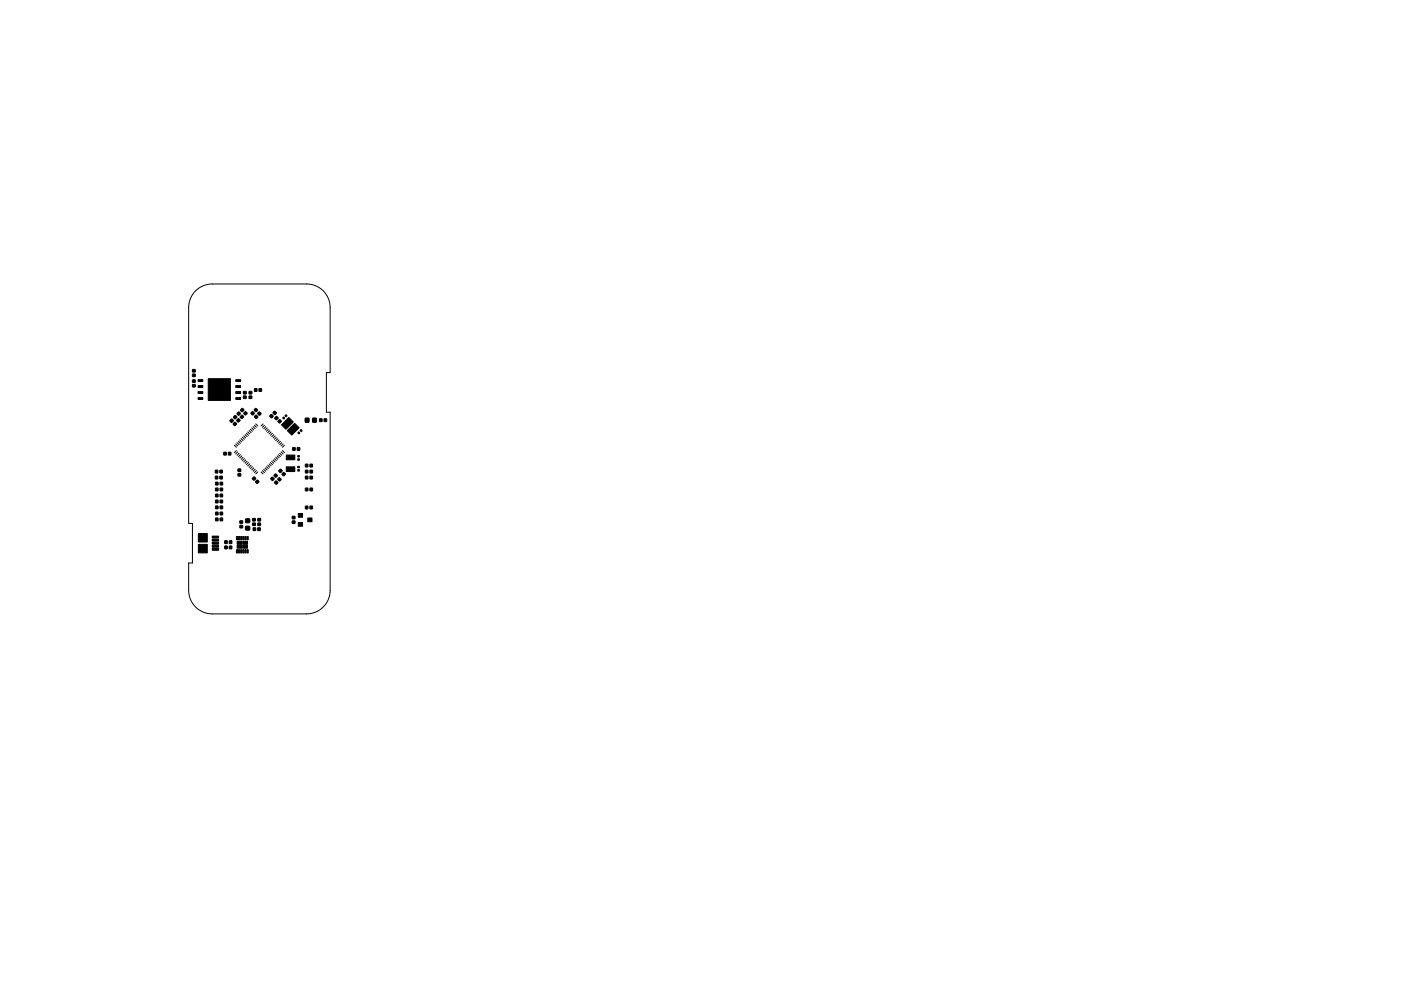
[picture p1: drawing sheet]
<svg xmlns="http://www.w3.org/2000/svg" width="297mm" height="210mm" viewBox="0 0 297 210" stroke-linecap="round" stroke-linejoin="round" font-family="sans-serif">
<g fill="none" stroke="#000" stroke-width=".21">
<path d="M41.5 61.7a5 5 0 0 1 3.5-1.5h20a5 5 0 0 1 5 5v13.8h-.8v8.4h.8v37.8a5 5 0 0 1-5 5h-20a5 5 0 0 1-5-5v-5.8h.8v-8.4h-.8v-45.8a5 5 0 0 1 1.5-3.5zM49.7 94.5l.4 .4M50 94.2l.4 .4M50.1 95.6l-.4 .4M50.3 93.9l.4 .4M50.4 95.9l-.4 .4M50.5 93.6l.5 .4M50.7 96.2l-.4 .4M50.8 93.3l.5 .5M51 96.5l-.5 .4M51.1 93.1l.4 .4M51.3 96.7l-.5 .5"/>
<path d="M51.4 92.8l.4 .4M51.5 97l-.4 .4M51.7 92.5l.4 .4M51.8 97.3l-.4 .4M52 92.2l.4 .4M52.1 97.6l-.4 .4M52.2 91.9l.5 .4M52.4 97.9l-.4 .4M52.5 91.6l.4 .5M52.7 98.1l-.5 .5M52.8 91.4l.4 .4M52.9 98.4l-.4 .5"/>
<path d="M53.1 91.1l.4 .4M53.2 98.7l-.4 .4M53.4 90.8l.4 .4M53.5 99l-.4 .4M53.7 90.5l.4 .4M53.8 99.3l-.4 .4M53.9 90.2l.5 .5M54.1 99.6l-.4 .4M54.2 89.9l.4 .5M54.4 99.8l-.5 .5M55.6 99.8l.5 .5M55.8 89.9l-.4 .5"/>
<path d="M55.9 99.6l.4 .4M56.1 90.2l-.5 .5M56.2 99.3l.4 .4M56.3 90.5l-.4 .4M56.5 99l.4 .4M56.6 90.8l-.4 .4M56.8 98.7l.4 .4M56.9 91.1l-.4 .4M57.1 98.4l.4 .5M57.2 91.4l-.4 .4M57.3 98.1l.5 .5M57.5 91.6l-.4 .5"/>
<path d="M57.6 97.9l.4 .4M57.8 91.9l-.5 .4M57.9 97.6l.4 .4M58 92.2l-.4 .4M58.2 97.3l.4 .4M58.3 92.5l-.4 .4M58.5 97l.4 .4M58.6 92.8l-.4 .4M58.7 96.7l.5 .5M58.9 93.1l-.4 .4M59 96.5l.5 .4M59.2 93.3l-.5 .5"/>
<path d="M59.3 96.2l.4 .4M59.5 93.6l-.5 .4M59.6 95.9l.4 .4M59.7 93.9l-.4 .4M59.9 95.6l.4 .4M60 94.2l-.4 .4M60.3 94.5l-.4 .4M54.6 100.1l-.4 .5M55.4 100.1l.4 .5"/>
</g>
<g fill="#000" stroke="#000" stroke-width=".21">
<path d="M40.8 79.4h.6v.5h-.6zM40.8 78.4h.6v.5h-.6zM40.8 80.6h.6v.5h-.6zM40.8 81.6h.6v.5h-.6zM42 80.5h1v.4h-1zM42 84.4h1v.4h-1zM42 81.8h1v.4h-1zM42 83.1h1v.4h-1zM45.7 99.8h.5v.5h-.5zM46.6 99.8h.5v.5h-.5zM47.5 96h.5v.5h-.5zM48.4 96h.5v.5h-.5z"/>
<path d="M44.2 80.3h4.7v4.6h-4.7zM48.8 89.2l.3-.3 .4 .4-.4 .3-.3-.2zM49.7 89.6h.2l.3 .3-.4 .4-.4-.3zM49.8 88.2h.2l.2 .3-.3 .4-.4-.4zM50.2 89.1l.4-.3 .3 .4-.4 .4-.3-.3zM50.5 87.4h.2l.3 .3-.4 .4-.4-.3zM50.5 99.5h.5v.5h-.5zM50 80.5h1v.4h-1zM50 83.1h1v.4h-1zM50 81.8h1v.4h-1zM50 84.4h1v.4h-1zM51 88.4l.3-.3 .4 .3-.4 .4-.4-.3z"/>
<path d="M51 86.9l.4-.3 .3 .4-.4 .4-.3-.3zM52 87.4l.1-.1 .3 .4-.4 .4-.3-.4zM51.6 83.1h.6v.5h-.6zM51.6 84h.6v.5h-.6zM52.8 83.1h.6v.5h-.6zM52.8 84h.6v.5h-.6zM53.4 87.4l.2-.1 .3 .4-.3 .4-.4-.4zM53.9 86.9l.4-.3 .3 .5-.4 .3-.3-.3zM54.2 88.1h.2l.3 .3-.3 .4-.5-.3zM54 82.5h.5v.5h-.5zM54.9 87.4h.2l.3 .3-.3 .4-.5-.3zM54.9 82.5h.5v.5h-.5z"/>
<path d="M57.4 88l.2-.1 .3 .4-.3 .4-.4-.4zM57.9 87.5l.4-.3 .3 .5-.4 .3-.3-.3zM58.3 88.6l.3-.3 .4 .4-.4 .4-.3-.3zM59 89.3l.3-.3 .4 .4-.4 .4-.4-.3zM59.4 99.6h.2l.2 .3-.3 .4-.4-.4zM60 88.6l.2-.1 .2 .2-.3 .2zM60.5 88.1l.2-.1 .1 .2-.2 .2zM59.7 90.1l1.5-1.5 1 .9-1.6 1.6zM62.1 95h.5v.5h-.5zM60.7 96.5h1.8v1h-1.8zM63.3 91.7l.3 .1-.2 .2-.2-.1zM63.1 99h.4v.2h-.4z"/>
<path d="M63.1 99.7h.4v.2h-.4zM63.1 96.7h.4v.2h-.4zM63.1 97.4h.4v.2h-.4zM60.9 91.4l1.6-1.6 .9 1-1.5 1.5zM63 95h.5v.5h-.5zM63.7 91.3l.2-.1 .1 .2-.2 .2zM64.8 99.8h.5v.5h-.5zM64.8 98.5h.5v.6l-.5-.1zM64.7 88.7l.8 .1v.8l-.8-.1zM65.7 99.8h.5v.5h-.5zM65.7 98.5h.5v.6l-.5-.1zM66.3 88.7l.8 .1-.1 .8-.7-.1z"/>
<path d="M67.8 88.9h.5v.5h-.5zM68.7 88.9h.5v.5h-.5zM42 115.5h1.9v1.8h-1.9zM42 113.2h1.9v1.8h-1.9zM45.7 101l.5 .1v.5h-.5zM45.7 104.8l.5 .1v.5h-.5zM45.7 106.1h.5v.6h-.5zM45.7 107.4h.5v.5h-.5zM45.7 108.7h.5v.5h-.5zM45.7 109.9h.5v.6h-.5zM45.7 102.3h.5v.6h-.5zM45.7 103.6h.5v.5h-.5z"/>
<path d="M45 116.3h1.3v.4h-1.3zM45 115.7h1.3v.4h-1.3zM45 115h1.3v.4h-1.3zM45 114.4h1.3v.4h-1.3zM45 113.7h1.3v.4h-1.3zM46.6 101l.5 .1v.5h-.5zM46.7 104.8l.5 .1v.5h-.5zM46.7 106.1h.5v.6h-.5zM46.7 107.4h.5v.5h-.5zM46.7 108.7h.5v.5h-.5zM46.7 109.9h.5v.6h-.5zM46.7 102.3h.5v.6h-.5z"/>
<path d="M46.7 103.6h.5v.5h-.5zM47.7 114.7l.5 .1v.5h-.5zM47.7 115.9h.5v.5h-.5zM48.6 114.7l.5 .1v.5h-.5zM48.6 115.9h.5v.5h-.5zM50.1 113.8h.3v.7h-.3zM50.1 116.6h.3v.7h-.3zM50.3 115.7h1v.6h-1zM50.3 114.8h1v.7h-1zM50.6 113.8h.2v.7h-.2zM50.6 116.6h.2v.7h-.2zM50.5 100.5h.5v.5h-.5z"/>
<path d="M51 113.8h.3v.7h-.3zM51 116.6h.3v.7h-.3zM50.9 111.5h.5v.5h-.5zM50.9 110.5h.5v.5h-.5zM51.5 115.7h1v.6h-1zM51.5 114.8h1v.7h-1zM51.5 113.8h.2v.7h-.2zM51.5 116.6h.2v.7h-.2zM51.9 113.8h.3v.7h-.3zM51.9 116.6h.3v.7h-.3zM52.4 113.8h.2v.7h-.2zM52.4 116.6h.2v.7h-.2z"/>
<path d="M52.1 110.1h.8v.7l-.8 .1zM52.1 111.7h.8v.7h-.8zM53.5 101.4l.4-.2 .3 .3-.4 .4-.3-.3zM53.6 110h.5v.5h-.5zM53.6 111h.5v.5h-.5zM53.7 112h.5v.6h-.5zM54.5 101.9h.1l.3 .3-.4 .4-.3-.4zM54.7 112h.5v.6l-.6-.1zM54.7 111h.5v.5h-.5zM54.7 110h.5v.5h-.5zM57.6 101.3l.2-.1 .3 .4-.3 .4-.4-.4zM58.1 100.8l.4-.3 .3 .5-.4 .3-.3-.3z"/>
<path d="M58.2 102.3l.4-.3 .3 .5-.4 .3-.3-.3zM58.9 101.6l.4-.3 .3 .5-.4 .3-.3-.3zM59.8 100.5l.4-.3 .3 .4-.4 .4-.3-.3zM62 109.6h.5v.5h-.5zM62 110.5h.5v.5h-.5zM60.7 99h1.8v1h-1.8zM63.3 110.8h.8v.8h-.8zM63.3 108.9h.8v.8h-.8zM64.8 103.6h.5v.5h-.5zM64.8 101l.5 .1v.5h-.5zM64.8 107.4h.5v.6l-.5-.1zM65.3 109.9h.8v.8h-.8z"/>
<path d="M65.7 103.6h.5v.5h-.5zM65.7 101l.5 .1v.5h-.5zM65.7 107.4h.5v.6l-.5-.1z"/>
</g>
</svg>
